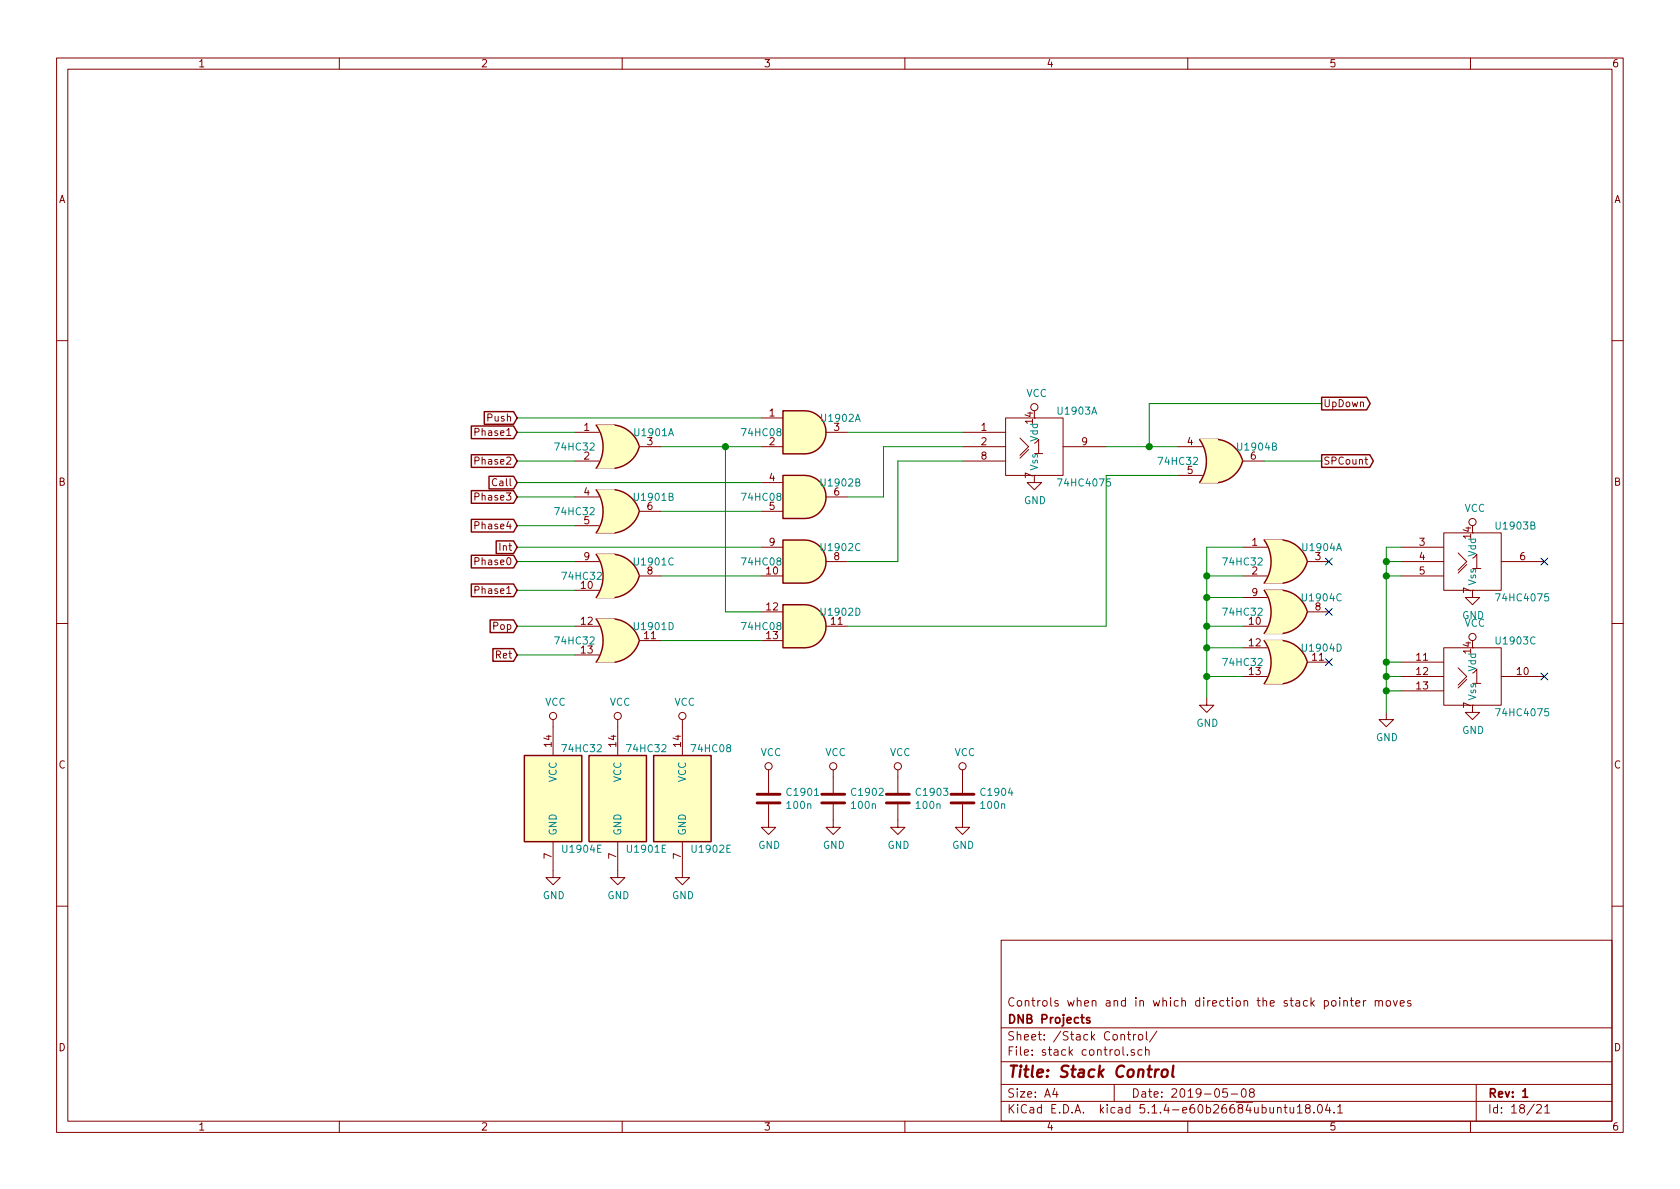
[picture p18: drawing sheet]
<svg xmlns="http://www.w3.org/2000/svg" width="297mm" height="210mm" viewBox="0 0 297 210" stroke-linecap="round" stroke-linejoin="round" font-family="sans-serif">
<defs><g id="words">
<g font-size="3.5" fill="#008484">
<text x="182.7" y="80.3">1</text>
<text x="260.1" y="100.7">1</text>
<text x="260.1" y="121">1</text>
</g>
<text font-size="2.8" fill="#840000" x="178" y="190.5">Title: Stack Control</text>
<g font-size="2.1" fill="#840000">
<text x="178" y="178">Controls when and in which direction the stack pointer moves</text>
<text x="178" y="184">Sheet: /Stack Control/</text>
<text x="178" y="181">DNB Projects</text>
<text x="178" y="186.7">File: stack control.sch</text>
<text x="178" y="196.9">KiCad E.D.A. kicad 5.1.4-e60b26684ubuntu18.04.1</text>
<text x="178" y="194.1">Size: A4</text>
<text x="200" y="194.1">Date: 2019-05-08</text>
<text x="263" y="194.1">Rev: 1</text>
<text x="263" y="196.9">Id: 18/21</text>
</g>
<g font-size="1.8" fill="#840000">
<text x="35" y="11.9">1</text>
<text x="85" y="11.9">2</text>
<text x="135" y="11.9">3</text>
<text x="185" y="11.9">4</text>
<text x="235" y="11.9">5</text>
<text x="285" y="11.9">6</text>
<text x="10.4" y="35.9">A</text>
<text x="285.4" y="35.9">A</text>
<text x="84.5" y="77.1">Phase1</text>
<text x="86.3" y="74.5">Push</text>
<text x="103.3" y="76.2">1</text>
<text x="136" y="73.7">1</text>
<text x="147.5" y="76.2">3</text>
<text x="173.5" y="76.2">1</text>
<text x="182.6" y="74.9" transform="rotate(-90 182.6 74.9)">14</text>
<text x="233.9" y="72">UpDown</text>
<text x="84.5" y="82.2">Phase2</text>
<text x="103.3" y="81.3">2</text>
<text x="114.5" y="78.7">3</text>
<text x="136" y="78.7">2</text>
<text x="173.5" y="78.7">2</text>
<text x="173.5" y="81.3">8</text>
<text x="191.3" y="78.7">9</text>
<text x="210" y="78.7">4</text>
<text x="210" y="83.8">5</text>
<text x="221.1" y="81.3">6</text>
<text x="233.9" y="82.2">SPCount</text>
<text x="10.4" y="85.9">B</text>
<text x="84.5" y="88.5">Phase3</text>
<text x="87.4" y="86">Call</text>
<text x="103.3" y="87.6">4</text>
<text x="136" y="85.1">4</text>
<text x="147.5" y="87.6">6</text>
<text x="182.6" y="84.6" transform="rotate(-90 182.6 84.6)">7</text>
<text x="285.4" y="85.9">B</text>
<text x="84.5" y="93.6">Phase4</text>
<text x="103.3" y="92.7">5</text>
<text x="114.5" y="90.2">6</text>
<text x="136" y="90.2">5</text>
<text x="260.1" y="95.2" transform="rotate(-90 260.1 95.2)">14</text>
<text x="84.5" y="99.9">Phase0</text>
<text x="88.5" y="97.4">Int</text>
<text x="103.3" y="99.1">9</text>
<text x="114.5" y="101.6">8</text>
<text x="135.6" y="101.6">10</text>
<text x="136" y="96.5">9</text>
<text x="147.5" y="99.1">8</text>
<text x="221.4" y="96.5">1</text>
<text x="221.4" y="101.6">2</text>
<text x="232.6" y="99.1">3</text>
<text x="251" y="96.5">3</text>
<text x="251" y="99.1">4</text>
<text x="251" y="101.6">5</text>
<text x="268.8" y="99.1">6</text>
<text x="84.5" y="105">Phase1</text>
<text x="102.8" y="104.1">10</text>
<text x="135.6" y="107.9">12</text>
<text x="221.4" y="105.4">9</text>
<text x="232.6" y="107.9">8</text>
<text x="260.1" y="104.9" transform="rotate(-90 260.1 104.9)">7</text>
<text x="87.3" y="111.4">Pop</text>
<text x="102.8" y="110.5">12</text>
<text x="114" y="113">11</text>
<text x="135.6" y="113">13</text>
<text x="147" y="110.5">11</text>
<text x="220.9" y="110.5">10</text>
<text x="87.8" y="116.5">Ret</text>
<text x="102.8" y="115.6">13</text>
<text x="220.9" y="114.3">12</text>
<text x="220.9" y="119.4">13</text>
<text x="232.1" y="116.8">11</text>
<text x="250.5" y="116.8">11</text>
<text x="250.5" y="119.4">12</text>
<text x="260.1" y="115.5" transform="rotate(-90 260.1 115.5)">14</text>
<text x="268.3" y="119.4">10</text>
<text x="250.5" y="121.9">13</text>
<text x="260.1" y="125.2" transform="rotate(-90 260.1 125.2)">7</text>
<text x="10.4" y="135.9">C</text>
<text x="97.5" y="132" transform="rotate(-90 97.5 132)">14</text>
<text x="109" y="132" transform="rotate(-90 109 132)">14</text>
<text x="120.4" y="132" transform="rotate(-90 120.4 132)">14</text>
<text x="285.4" y="135.9">C</text>
<text x="97.5" y="151.9" transform="rotate(-90 97.5 151.9)">7</text>
<text x="109" y="151.9" transform="rotate(-90 109 151.9)">7</text>
<text x="120.4" y="151.9" transform="rotate(-90 120.4 151.9)">7</text>
<text x="10.4" y="185.9">D</text>
<text x="285.4" y="185.9">D</text>
<text x="35" y="199.9">1</text>
<text x="85" y="199.9">2</text>
<text x="135" y="199.9">3</text>
<text x="185" y="199.9">4</text>
<text x="235" y="199.9">5</text>
<text x="285" y="199.9">6</text>
</g>
<g font-size="1.8" fill="#008484">
<text x="181.5" y="70.2">VCC</text>
<text x="112.3" y="77.1">U1901A</text>
<text x="131.4" y="77.1">74HC08</text>
<text x="145.4" y="74.6">U1902A</text>
<text x="187.2" y="73.3">U1903A</text>
<text x="98.4" y="79.7">74HC32</text>
<text x="183.5" y="83.3" transform="rotate(-90 183.5 83.3)">Vss</text>
<text x="183.5" y="78" transform="rotate(-90 183.5 78)">Vdd</text>
<text x="205.1" y="82.2">74HC32</text>
<text x="219" y="79.7">U1904B</text>
<text x="112.3" y="88.6">U1901B</text>
<text x="131.4" y="88.6">74HC08</text>
<text x="145.4" y="86">U1902B</text>
<text x="181.1" y="89.1">GND</text>
<text x="187.5" y="86">74HC4075</text>
<text x="98.4" y="91.1">74HC32</text>
<text x="258.9" y="90.5">VCC</text>
<text x="264.7" y="93.6">U1903B</text>
<text x="112.3" y="100">U1901C</text>
<text x="131.4" y="100">74HC08</text>
<text x="145.4" y="97.5">U1902C</text>
<text x="216.5" y="100">74HC32</text>
<text x="230.5" y="97.5">U1904A</text>
<text x="261" y="98.3" transform="rotate(-90 261 98.3)">Vdd</text>
<text x="99.6" y="102.5">74HC32</text>
<text x="230.5" y="106.3">U1904C</text>
<text x="261" y="103.6" transform="rotate(-90 261 103.6)">Vss</text>
<text x="264.9" y="106.3">74HC4075</text>
<text x="98.4" y="114">74HC32</text>
<text x="112.3" y="111.4">U1901D</text>
<text x="131.4" y="111.4">74HC08</text>
<text x="145.4" y="108.9">U1902D</text>
<text x="216.5" y="108.9">74HC32</text>
<text x="258.5" y="109.5">GND</text>
<text x="258.9" y="110.8">VCC</text>
<text x="264.7" y="114">U1903C</text>
<text x="216.5" y="117.8">74HC32</text>
<text x="230.5" y="115.2">U1904D</text>
<text x="261" y="118.7" transform="rotate(-90 261 118.7)">Vdd</text>
<text x="96.4" y="124.8">VCC</text>
<text x="107.8" y="124.8">VCC</text>
<text x="119.2" y="124.8">VCC</text>
<text x="261" y="123.9" transform="rotate(-90 261 123.9)">Vss</text>
<text x="211.5" y="128.5">GND</text>
<text x="243.3" y="131.1">GND</text>
<text x="258.5" y="129.8">GND</text>
<text x="264.9" y="126.7">74HC4075</text>
<text x="99.6" y="133">74HC32</text>
<text x="111.1" y="133">74HC32</text>
<text x="122.5" y="133">74HC08</text>
<text x="134.5" y="133.7">VCC</text>
<text x="145.9" y="133.7">VCC</text>
<text x="157.3" y="133.7">VCC</text>
<text x="168.8" y="133.7">VCC</text>
<text x="98.4" y="138.3" transform="rotate(-90 98.4 138.3)">VCC</text>
<text x="109.9" y="138.3" transform="rotate(-90 109.9 138.3)">VCC</text>
<text x="121.3" y="138.3" transform="rotate(-90 121.3 138.3)">VCC</text>
<text x="139.3" y="143">100n</text>
<text x="139.3" y="140.7">C1901</text>
<text x="150.7" y="143">100n</text>
<text x="150.8" y="140.7">C1902</text>
<text x="162.1" y="143">100n</text>
<text x="162.2" y="140.7">C1903</text>
<text x="173.6" y="143">100n</text>
<text x="173.6" y="140.7">C1904</text>
<text x="98.4" y="147.8" transform="rotate(-90 98.4 147.8)">GND</text>
<text x="109.9" y="147.8" transform="rotate(-90 109.9 147.8)">GND</text>
<text x="121.3" y="147.8" transform="rotate(-90 121.3 147.8)">GND</text>
<text x="99.7" y="150.8">U1904E</text>
<text x="111.1" y="150.8">U1901E</text>
<text x="122.5" y="150.8">U1902E</text>
<text x="134.1" y="150.1">GND</text>
<text x="145.5" y="150.1">GND</text>
<text x="156.9" y="150.1">GND</text>
<text x="168.4" y="150.1">GND</text>
<text x="96" y="159">GND</text>
<text x="107.4" y="159">GND</text>
<text x="118.8" y="159">GND</text>
</g>
</g></defs>
<g fill="none" stroke="#840000" stroke-width=".18">
<path d="M10 10.3h277v189.9h-277zM12 12.2h273v186.1h-273zM60 10.3v1.9M110 10.3v1.9M160 10.3v1.9M210 10.3v1.9M260 10.3v1.9M10 60.2h2M84 76.4l.6-.1 .1-.1-.1-.3-.1-.2h-.5v1.3M101.6 76.4h4.3M113 79h3.8M134.6 79h3.8"/>
<path d="M134.6 73.9h3.8M146 76.4h3.9M170.2 79h7.6M170.2 76.4h7.6M177.8 73.9h10.2v10.2h-10.2zM180.3 77.5l1.6 1.5-1.6 1.5M181.9 79.5l-1.6 1.5M188 79h7.6M208.3 79h4.3M285 60.2h2M84 81.5l.6-.1 .1-.2-.1-.3-.1-.1h-.5v1.3M84 87.8h.6l.1-.2-.1-.3-.1-.1h-.5v1.2"/>
<path d="M84 92.9h.6l.1-.2-.1-.3-.1-.2h-.5v1.3M84 99.3l.6-.1 .1-.2-.1-.3-.1-.1h-.5v1.3M101.6 99.3h4.3M101.6 87.9h4.3M101.6 93h4.3M101.6 81.5h4.3M113 90.4h3.8M134.6 96.8h3.8M134.6 90.4h3.8M134.6 85.3h3.8M146 99.3h3.9M146 87.9h3.9"/>
<path d="M170.2 81.5h7.6M182.9 84.1v1.2h1.2l-1.2 1.3-1.3-1.3h1.3M208.3 84.1h4.3M219.7 96.8h4.3M219.7 81.5h3.8M231.1 99.3h3.8M241.3 81.2h.5M241.5 80.8v1.1l.3 .2M247.6 96.8h7.7M247.6 99.3h7.7M255.3 94.2h10.1v10.2h-10.1zM257.8 97.8l1.5 1.5-1.5 1.5"/>
<path d="M259.3 99.8l-1.5 1.5M265.4 99.3h7.6M10 110.3h2M84 104.3h.6l.1-.2-.1-.3-.1-.1h-.5v1.2M101.6 110.7h4.3M101.6 115.8h4.3M101.6 104.4h4.3M113 101.8h3.8M113 113.3h3.8M134.6 101.8h3.8M134.6 108.2h3.8M134.6 113.3h3.8"/>
<path d="M146 110.7h3.9M219.7 114.5h4.3M219.7 119.6h4.3M219.7 101.8h4.3M219.7 110.7h4.3M219.7 105.7h4.3M231.1 117.1h3.8M231.1 108.2h3.8M247.6 117.1h7.7M247.6 119.6h7.7M247.6 101.8h7.7M255.3 114.5h10.1v10.2h-10.1z"/>
<path d="M257.8 118.1l1.5 1.5-1.5 1.6M260.3 104.4v1.3h1.3l-1.3 1.2-1.2-1.2h1.2M265.4 119.6h7.6M285 110.3h2M97.8 127.2v6.4M109.2 127.2v6.4M120.6 127.2v6.4M135.9 136.1v4.1M147.3 136.1v4.1M158.7 136.1v4.1M170.2 136.1v4.1M213.4 123.4v1.3h1.2l-1.2 1.3-1.3-1.3h1.3"/>
<path d="M245.1 126v1.2h1.3l-1.3 1.3-1.3-1.3h1.3M247.6 122.2h7.7M259.3 120.1l-1.5 1.6M260.3 124.7v1.3h1.3l-1.3 1.2-1.2-1.2h1.2M97.8 148.8v6.4h1.3l-1.3 1.3-1.3-1.3h1.3M109.2 148.8v6.4h1.3l-1.3 1.3-1.3-1.3h1.3M120.6 148.8v6.4h1.3l-1.3 1.3-1.2-1.3h1.2M135.9 142.2v4.1h1.3l-1.3 1.3-1.3-1.3h1.3M147.3 142.2v4.1h1.3l-1.3 1.3-1.3-1.3h1.3M158.7 142.2v4.1h1.3l-1.3 1.3-1.2-1.3h1.2M170.2 142.2v4.1h1.2l-1.2 1.3-1.3-1.3h1.3M10 160.2h2"/>
<path d="M177 166.3h108v32h-108zM235.5 177.1l.2-.2 .4 .2 .1 .5-.1 .2-.4 .1-.2-.1zM236.9 176.4v.2M236.9 176.9v1M237.6 177.1l.2-.2 .4 .1v.9M237.6 176.9v1M238.7 176.9h.6M238.9 176.4v1.3l.4 .2M239.7 177.4l.7-.1v-.3l-.5-.1-.2 .2 .1 .7h.6M241.1 176.9v1M241.5 176.9l-.4 .3M243.2 177.1l.2-.2 .3 .1 .1 .9"/>
<path d="M243.2 176.9v1M243.8 177.1a.34 .34 0 0 1 .3-.2 .34 .34 0 0 1 .3 .2v.8M245.1 177.1l.3-.2 .4 .2v.7l-.2 .1-.5-.1zM246.4 176.9l.3 1 .4-1M247.6 177.4l.7-.1-.1-.3-.4-.1-.2 .2v.7h.6M249.4 177l-.3-.1-.2 .2v.3l.5 .1v.3h-.5M285 160.2h2M60 198.3v1.9M110 198.3v1.9M160 198.3v1.9M177 194.8h108M177 191.8h108"/>
<path d="M177 187.8h108M177 181.8h108M186.5 192.5l-.4 1h1M186.8 193v1M197 191.8v3M198.6 185.1v1.3l.2 .2M199.3 186.5v.1M199.3 182.9h.6M199.5 182.4v1.3l.4 .2M200.4 182.9v1M200.6 185.7l-.4-.1-.2 .2 .1 .2 .5 .2v.3h-.6M200.8 182.9l-.4 .3"/>
<path d="M201.3 183.1l.2-.2 .5 .2v.7l-.2 .1-.5-.1zM201.9 185.7l-.4-.1-.3 .3 .1 .6h.6M202.5 185.7l.3-.1 .3 .1 .1 .9M202.5 185.1v1.5M202.7 182.4v1.3l.2 .2M204.5 182.3l-1.2 2M210 198.3v1.9M217 192.5h-.7l-.1 .7 .2-.1 .5 .1 .1 .2v.5l-.2 .1-.6-.1M217.7 193.5h1.1M219.6 192.7l.4-.2a.94 .94 0 0 1 0 1.5 .82 .82 0 0 1-.4-1.3zM221.2 193.2l-.3-.3 .1-.2 .2-.2 .4 .1 .2 .2-.1 .2-.6 .2a.48 .48 0 0 0-.1 .7l.2 .1 .5-.1a.48 .48 0 0 0-.1-.7h-.1M225.9 196l.2-.2 .3 .1 .1 .9"/>
<path d="M227 195.8h.6M227.2 195.3v1.3l.4 .2M228.1 195.8l.1 .9 .3 .1 .2-.1M228.7 195.8v1M229.4 195.8l.4-.5v1.5M229.4 196.8h.8M231.1 196l-.3-.3 .1-.3a.48 .48 0 0 1 .7 .1l-.1 .4a.52 .52 0 0 0-.6 .2 .52 .52 0 0 0 0 .6l.5 .1 .2-.1v-.4l-.2-.3M232.3 196.7v.1M233.1 195.4l.2-.1a.8 .8 0 0 1 .5 .8 .8 .8 0 0 1-.5 .7 1 1 0 0 1-.2-1.4zM234.7 195.2l-.3 1.1h.9M235.1 195.8v1M235.9 196.7v.1"/>
<path d="M236.5 195.8l.4-.5v1.5M236.5 196.8h.9M260 198.3v1.9M261 191.8v6.5M271.7 195.5l.2-.2h.4l.2 .5-.9 1h.9M273.1 195.8l.5-.5v1.5M273.1 196.8h.9"/>
<circle cx="182.9" cy="72" r=".63"/>
<circle cx="260.3" cy="92.3" r=".63"/>
<circle cx="260.3" cy="112.6" r=".63"/>
<circle cx="97.8" cy="126.6" r=".63"/>
<circle cx="109.2" cy="126.6" r=".63"/>
<circle cx="120.6" cy="126.6" r=".63"/>
<circle cx="135.9" cy="135.5" r=".63"/>
<circle cx="147.3" cy="135.5" r=".63"/>
<circle cx="158.7" cy="135.5" r=".63"/>
<circle cx="170.2" cy="135.5" r=".63"/>
</g>
<path d="M192.7 180a.37 .37 0 0 0-.6 .1l.1 .3 .5 .1v.1l-.2 .3-.4-.1M269.2 193l.5-.5v1.5M269.2 194h.9" fill="none" stroke="#840000" stroke-width=".3"/>
<path d="M204.9 189.1a.5 .5 0 0 0-.6 .4M205.5 189.3a.53 .53 0 0 1 .6-.2 .53 .53 0 0 1 .4 .4l-.1 .6a.54 .54 0 0 1-.5 .4 .54 .54 0 0 1-.5-.4zM207.5 188.4l-.2 1.8 .2 .2" fill="none" stroke="#840000" stroke-width=".41"/>
<path d="M133.9 142h4M133.9 140.5h4M145.3 142h4.1M145.3 140.5h4.1M156.7 142h4.1M156.7 140.5h4.1M168.1 142h4.1M168.1 140.5h4.1" fill="none" stroke="#840000" stroke-width=".51"/>
<g fill="#ffffc2" stroke="#ffffc2" stroke-width=".18">
<path d="M92.7 133.6h10.2v15.2h-10.2z"/>
<path d="M104.1 133.6h10.2v15.2h-10.2z"/>
<path d="M115.6 133.6h10.1v15.2h-10.1z"/>
<path d="M226.7 113.3a5.2 5.2 0 0 1 4.4 3.8l-5 1.3z"/>
<path d="M226.1 115.8l5 1.3a5.2 5.2 0 0 1-4.4 3.8z"/>
<path d="M223.5 120.9h3.2z"/>
<path d="M223.5 113.3h3.2z"/>
<path d="M223.5 113.3h3.2v7.6h-3.2a6.7 6.7 0 0 0 0-7.6z"/>
<path d="M108.6 86.6a5.2 5.2 0 0 1 4.4 3.8l-5 1.3z"/>
<path d="M108 89.1l5 1.3a5.2 5.2 0 0 1-4.4 3.9z"/>
<path d="M105.4 94.2h3.2z"/>
<path d="M105.4 86.6h3.2z"/>
<path d="M105.4 86.6h3.2v7.6h-3.2a6.7 6.7 0 0 0 0-7.6z"/>
<path d="M226.7 104.4a5.2 5.2 0 0 1 4.4 3.8l-5 1.3z"/>
<path d="M226.1 106.9l5 1.3a5.2 5.2 0 0 1-4.4 3.8z"/>
<path d="M223.5 112h3.2z"/>
<path d="M223.5 104.4h3.2z"/>
<path d="M223.5 104.4h3.2v7.6h-3.2a6.7 6.7 0 0 0 0-7.6z"/>
<path d="M226.7 95.5a5.2 5.2 0 0 1 4.4 3.8l-5 1.3z"/>
<path d="M226.1 98l5 1.3a5.2 5.2 0 0 1-4.4 3.8z"/>
<path d="M223.5 103.1h3.2z"/>
<path d="M223.5 95.5h3.2z"/>
<path d="M223.5 95.5h3.2v7.6h-3.2a6.7 6.7 0 0 0 0-7.6z"/>
<path d="M142.2 106.9a3.8 3.8 0 0 1 3.8 3.8 3.8 3.8 0 0 1-3.8 3.8z"/>
<path d="M138.4 106.9h3.8v7.6h-3.8z"/>
<path d="M142.2 95.5a3.8 3.8 0 0 1 3.8 3.8 3.8 3.8 0 0 1-3.8 3.8z"/>
<path d="M138.4 95.5h3.8v7.6h-3.8z"/>
<path d="M215.3 77.7a5.2 5.2 0 0 1 4.4 3.8l-5 1.3z"/>
<path d="M214.7 80.2l5 1.4a5.2 5.2 0 0 1-4.4 3.8z"/>
<path d="M212.1 85.3h3.2z"/>
<path d="M212.1 77.7h3.2z"/>
<path d="M212.1 77.7h3.2v7.6h-3.2a6.7 6.7 0 0 0 0-7.6z"/>
<path d="M142.2 84.1a3.8 3.8 0 0 1 3.8 3.8 3.8 3.8 0 0 1-3.8 3.8z"/>
<path d="M138.4 84.1h3.8v7.6h-3.8z"/>
<path d="M142.2 72.6a3.8 3.8 0 0 1 3.8 3.8 3.8 3.8 0 0 1-3.8 3.9z"/>
<path d="M138.4 72.6h3.8v7.7h-3.8z"/>
<path d="M108.6 109.4a5.2 5.2 0 0 1 4.4 3.9l-5 1.3z"/>
<path d="M108 112l5 1.3a5.2 5.2 0 0 1-4.4 3.8z"/>
<path d="M105.4 117.1h3.2z"/>
<path d="M105.4 109.5h3.2z"/>
<path d="M105.4 109.5h3.2v7.6h-3.2a6.7 6.7 0 0 0 0-7.6z"/>
<path d="M108.6 98a5.2 5.2 0 0 1 4.4 3.8l-5 1.4z"/>
<path d="M108 100.5l5 1.4a5.2 5.2 0 0 1-4.4 3.8z"/>
<path d="M105.4 105.7h3.2z"/>
<path d="M105.4 98h3.2z"/>
<path d="M105.4 98h3.2v7.7h-3.2a6.7 6.7 0 0 0 0-7.7z"/>
<path d="M108.6 75.2a5.2 5.2 0 0 1 4.4 3.8l-5 1.3z"/>
<path d="M108 77.7l5 1.3a5.2 5.2 0 0 1-4.4 3.8z"/>
<path d="M105.4 82.8h3.2z"/>
<path d="M105.4 75.2h3.2z"/>
<path d="M105.4 75.2h3.2v7.6h-3.2a6.7 6.7 0 0 0 0-7.6z"/>
</g>
<g fill="none" stroke="#840000" stroke-width=".25">
<path d="M83.3 75.3h7.5l.6 1.1-.6 1.2h-7.5zM85.6 72.8h5.2l.6 1.1-.6 1.1h-5.2zM108.6 75.2a5.2 5.2 0 0 1 4.4 3.8M108.6 75.2h-3.2a6.6 6.6 0 0 1 0 7.6h3.2M113 79a5.2 5.2 0 0 1-4.4 3.8M138.4 72.6h3.8a3.8 3.8 0 0 1 3.8 3.8 3.8 3.8 0 0 1-3.8 3.9h-3.8zM212.1 77.7h3.2a5.2 5.2 0 0 1 4.4 3.8M212.1 77.7a6.6 6.6 0 0 1 0 7.6M233.7 70.3h7.9l.7 1.1-.7 1.1h-7.9zM83.3 80.4h7.5l.6 1.1-.6 1.1h-7.5zM83.3 86.8h7.5l.6 1.1-.6 1.1h-7.5zM83.3 91.8h7.5l.6 1.2-.6 1.1h-7.5z"/>
<path d="M83.3 98.2h7.5l.6 1.1-.6 1.1h-7.5zM86.5 84.2h4.3l.6 1.1-.6 1.2h-4.3zM87.7 95.7h3.1l.6 1.1-.6 1.1h-3.1zM105.4 86.6h3.2a5.2 5.2 0 0 1 4.4 3.8M105.4 98h3.2M105.4 86.6a6.6 6.6 0 0 1 0 7.6M105.4 98.1a6.6 6.6 0 0 1 0 7.5l3.2 .1M108.6 98a5.2 5.2 0 0 1 4.4 3.8M113 90.4a5.2 5.2 0 0 1-4.4 3.9l-3.2-.1M138.4 95.5h3.8a3.8 3.8 0 0 1 3.8 3.8 3.8 3.8 0 0 1-3.8 3.8h-3.8zM138.4 84.1h3.8a3.8 3.8 0 0 1 3.8 3.8 3.8 3.8 0 0 1-3.8 3.8h-3.8zM219.7 81.6a5.2 5.2 0 0 1-4.4 3.8l-3.2-.1"/>
<path d="M223.5 95.5h3.2a5.2 5.2 0 0 1 4.4 3.8M223.5 95.5a6.6 6.6 0 0 1 0 7.6M231.1 99.3a5.2 5.2 0 0 1-4.4 3.8h-3.2M233.7 80.4h8.5l.6 1.1-.6 1.1h-8.5zM83.3 103.3h7.5l.6 1.1-.6 1.1h-7.5zM86.7 109.6h4.1l.6 1.1-.6 1.2h-4.1zM87.1 114.7h3.7l.6 1.1-.6 1.1h-3.7zM108.6 109.4a5.2 5.2 0 0 1 4.4 3.9M108.6 109.5h-3.2a6.6 6.6 0 0 1 0 7.6M113 113.3a5.2 5.2 0 0 1-4.4 3.8h-3.2M113 101.9a5.2 5.2 0 0 1-4.4 3.8M138.4 106.9h3.8a3.8 3.8 0 0 1 3.8 3.8 3.8 3.8 0 0 1-3.8 3.8h-3.8z"/>
<path d="M223.5 112h3.2M226.7 113.3a5.2 5.2 0 0 1 4.4 3.8M226.7 113.3h-3.2a6.6 6.6 0 0 1 0 7.6h3.2M226.7 104.4a5.2 5.2 0 0 1 4.4 3.8M226.7 104.4h-3.2a6.6 6.6 0 0 1 0 7.6M231.1 117.1a5.2 5.2 0 0 1-4.4 3.8M231.1 108.2a5.2 5.2 0 0 1-4.4 3.8M92.7 133.6h10.2v15.2h-10.2zM104.1 133.6h10.2v15.2h-10.2zM115.6 133.6h10.1v15.2h-10.1z"/>
</g>
<g fill="none" stroke="#008400" stroke-width=".18">
<path d="M91.4 76.4h10.2M91.4 73.9h43.2M116.8 79h17.8M128.3 79v29.2h6.3M149.9 76.4h20.3M170.2 79h-14v8.9h-6.3M195.6 79h12.7M233.7 71.4h-30.5v7.6M91.4 96.8h43.2M91.4 99.3h10.2M91.4 87.9h10.2M91.4 81.5h10.2"/>
<path d="M91.4 93h10.2M91.4 85.3h43.2M116.8 90.4h17.8M170.2 81.5h-11.5v17.8h-8.8M208.3 84.1h-12.7v26.6h-45.7M219.7 96.8h-6.3v26.6M223.5 81.5h10.2M245.1 99.3h2.5M247.6 96.8h-2.5v29.2M91.4 110.7h10.2M91.4 104.4h10.2M91.4 115.8h10.2"/>
<path d="M116.8 101.8h17.8M116.8 113.3h17.8M213.4 110.7h6.3M213.4 114.5h6.3M213.4 119.6h6.3M213.4 101.8h6.3M213.4 105.7h6.3M245.1 119.6h2.5M245.1 101.8h2.5M245.1 117.1h2.5M245.1 122.2h2.5"/>
</g>
<g fill="#008400" stroke="#008400" stroke-width=".25">
<circle cx="245.1" cy="101.8" r=".51"/>
<circle cx="245.1" cy="117.1" r=".51"/>
<circle cx="245.1" cy="119.6" r=".51"/>
<circle cx="245.1" cy="99.3" r=".51"/>
<circle cx="245.1" cy="122.2" r=".51"/>
<circle cx="213.4" cy="101.8" r=".51"/>
<circle cx="213.4" cy="105.7" r=".51"/>
<circle cx="203.2" cy="79" r=".51"/>
<circle cx="213.4" cy="110.7" r=".51"/>
<circle cx="213.4" cy="114.5" r=".51"/>
<circle cx="213.4" cy="119.6" r=".51"/>
<circle cx="128.3" cy="79" r=".51"/>
</g>
<path d="M234.3 98.7l1.3 1.2M235.6 98.7l-1.3 1.2M272.4 98.7l1.3 1.2M273.7 98.7l-1.3 1.2M234.3 116.5l1.3 1.2M234.3 107.6l1.3 1.2M235.6 116.5l-1.3 1.2M235.6 107.6l-1.3 1.2M272.4 119l1.3 1.2M273.7 119l-1.3 1.2" fill="none" stroke="#000084" stroke-width=".18"/>
<use href="#words"/>
</svg>
